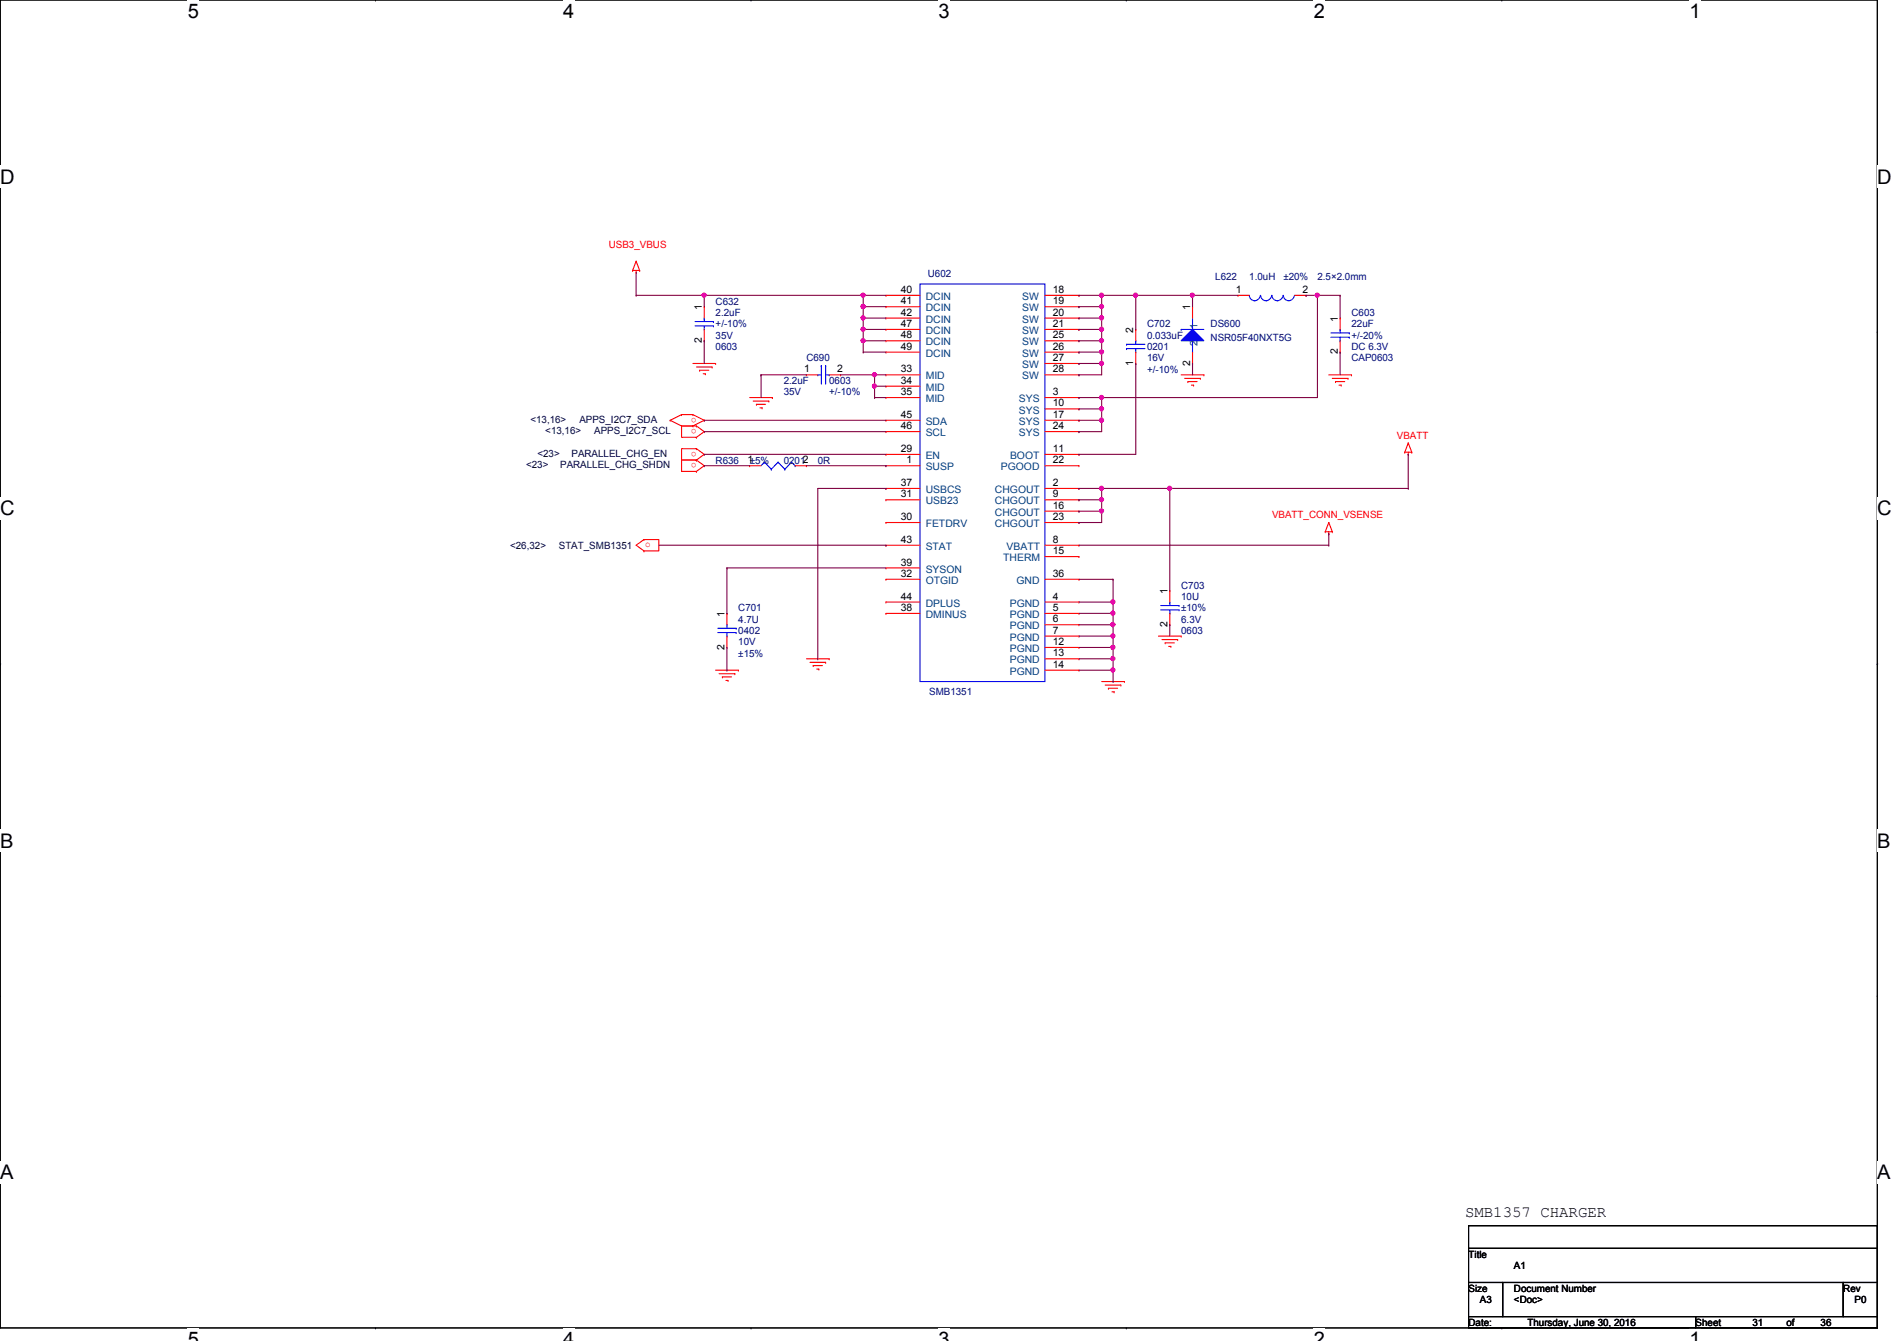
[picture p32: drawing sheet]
<svg xmlns="http://www.w3.org/2000/svg" width="297mm" height="210mm" viewBox="0 0 297 210" stroke-linecap="round" stroke-linejoin="round" font-family="sans-serif">
<defs><g id="words">
<g font-size="3.1">
<text x="29.4" y="2.8">5</text>
<text x="88.2" y="2.8">4</text>
<text x="147" y="2.8">3</text>
<text x="205.7" y="2.8">2</text>
<text x="264.5" y="2.8">1</text>
<text x="0" y="28.7">D</text>
<text x="294" y="28.7">D</text>
<text x="0" y="80.7">C</text>
<text x="294" y="80.7">C</text>
<text x="0" y="132.7">B</text>
<text x="294" y="132.7">B</text>
<text x="0" y="184.6">A</text>
<text x="294" y="184.6">A</text>
<text x="29.4" y="210.7">5</text>
<text x="88.2" y="210.7">4</text>
<text x="147" y="210.7">3</text>
<text x="205.7" y="210.7">2</text>
<text x="264.5" y="210.7">1</text>
</g>
<text font-size="2.5" x="229.4" y="190.4">SMB1357 CHARGER</text>
<g font-size="1.6" fill="#f00">
<text x="95.3" y="38.8">USB3_VBUS</text>
<text x="109" y="65.4" transform="rotate(180 109 65.4)">o</text>
<text x="109" y="67.1" transform="rotate(180 109 67.1)">o</text>
<text x="109" y="70.7" transform="rotate(180 109 70.7)">o</text>
<text x="218.7" y="68.7">VBATT</text>
<text x="109" y="72.5" transform="rotate(180 109 72.5)">o</text>
<text x="199.2" y="81.1">VBATT_CONN_VSENSE</text>
<text x="101" y="85.7">o</text>
</g>
<g font-size="1.6" fill="#000080">
<text x="112.1" y="47.7">C632</text>
<text x="145.3" y="43.4">U602</text>
<text x="190.3" y="43.8">L622</text>
<text x="195.6" y="43.8">1.0uH</text>
<text x="201" y="43.8">±20%</text>
<text x="206.3" y="43.8">2.5×2.0mm</text>
<text x="112.1" y="49.4">2.2uF</text>
<text x="112.1" y="53">35V</text>
<text x="112.1" y="51.2">+/-10%</text>
<text x="179.6" y="51.2">C702</text>
<text x="179.6" y="53">0.033uF</text>
<text x="189.6" y="51.2">DS600</text>
<text x="189.6" y="53.3">NSR05F40NXT5G</text>
<text x="211.6" y="49.4">C603</text>
<text x="211.6" y="51.2">22uF</text>
<text x="211.6" y="53">+/-20%</text>
<text x="112.1" y="54.8">0603</text>
<text x="126.3" y="56.6">C690</text>
<text x="179.6" y="54.8">0201</text>
<text x="179.6" y="56.6">16V</text>
<text x="179.6" y="58.3">+/-10%</text>
<text x="211.6" y="56.6">CAP0603</text>
<text x="211.6" y="54.8">DC 6.3V</text>
<text x="122.7" y="60.1">2.2uF</text>
<text x="122.7" y="61.9">35V</text>
<text x="129.8" y="61.9">+/-10%</text>
<text x="129.8" y="60.1">0603</text>
<text x="112.1" y="72.6">R636</text>
<text x="122.7" y="72.6">02012</text>
<text x="128.1" y="72.6">0R</text>
<text x="115.6" y="95.7">C701</text>
<text x="185" y="92.1">C703</text>
<text x="185" y="93.9">10U</text>
<text x="185" y="95.7">±10%</text>
<text x="115.6" y="97.5">4.7U</text>
<text x="115.6" y="99.2">0402</text>
<text x="115.6" y="101">10V</text>
<text x="185" y="99.2">0603</text>
<text x="185" y="97.5">6.3V</text>
<text x="115.6" y="102.8">±15%</text>
<text x="145.5" y="108.8">SMB1351</text>
</g>
<g font-size="1.6">
<text x="141.1" y="45.8">40</text>
<text x="141.1" y="47.6">41</text>
<text x="164.8" y="45.8">18</text>
<text x="164.8" y="47.6">19</text>
<text x="193.5" y="45.8">1</text>
<text x="204" y="45.8">2</text>
<text x="109.9" y="53.7" transform="rotate(-90 109.9 53.7)">2</text>
<text x="109.9" y="48.6" transform="rotate(-90 109.9 48.6)">1</text>
<text x="141.1" y="49.4">42</text>
<text x="141.1" y="51.2">47</text>
<text x="141.1" y="53">48</text>
<text x="164.8" y="49.4">20</text>
<text x="164.8" y="51.2">21</text>
<text x="164.8" y="53">25</text>
<text x="177.5" y="52.1" transform="rotate(-90 177.5 52.1)">2</text>
<text x="186.3" y="48.6" transform="rotate(-90 186.3 48.6)">1</text>
<text x="209.5" y="50.3" transform="rotate(-90 209.5 50.3)">1</text>
<text x="125.9" y="58.3">1</text>
<text x="131.1" y="58.3">2</text>
<text x="141.1" y="54.7">49</text>
<text x="141.1" y="58.3">33</text>
<text x="164.8" y="54.7">26</text>
<text x="164.8" y="56.5">27</text>
<text x="164.8" y="58.3">28</text>
<text x="177.5" y="57.2" transform="rotate(-90 177.5 57.2)">1</text>
<text x="186.3" y="57.2" transform="rotate(-90 186.3 57.2)">2</text>
<text x="209.5" y="55.5" transform="rotate(-90 209.5 55.5)">2</text>
<text x="141.1" y="60.1">34</text>
<text x="141.1" y="61.8">35</text>
<text x="141.1" y="65.4">45</text>
<text x="164.8" y="61.8">3</text>
<text x="164.8" y="63.6">10</text>
<text x="164.8" y="65.4">17</text>
<text x="141.1" y="67.2">46</text>
<text x="141.1" y="70.7">29</text>
<text x="164.8" y="67.2">24</text>
<text x="164.8" y="70.7">11</text>
<text x="117" y="72.5">1±5%</text>
<text x="141.1" y="76.1">37</text>
<text x="141.1" y="77.9">31</text>
<text x="141.9" y="72.5">1</text>
<text x="164.8" y="72.5">22</text>
<text x="164.8" y="76.1">2</text>
<text x="164.8" y="77.9">9</text>
<text x="141.1" y="81.4">30</text>
<text x="164.8" y="79.6">16</text>
<text x="164.8" y="81.4">23</text>
<text x="141.1" y="85">43</text>
<text x="141.1" y="88.5">39</text>
<text x="164.8" y="85">8</text>
<text x="164.8" y="86.7">15</text>
<text x="141.1" y="90.3">32</text>
<text x="141.1" y="93.9">44</text>
<text x="141.1" y="95.6">38</text>
<text x="164.8" y="90.3">36</text>
<text x="164.8" y="93.9">4</text>
<text x="164.8" y="95.6">5</text>
<text x="182.8" y="93" transform="rotate(-90 182.8 93)">1</text>
<text x="113.5" y="101.7" transform="rotate(-90 113.5 101.7)">2</text>
<text x="113.5" y="96.6" transform="rotate(-90 113.5 96.6)">1</text>
<text x="164.8" y="97.4">6</text>
<text x="164.8" y="99.2">7</text>
<text x="164.8" y="101">12</text>
<text x="182.8" y="98.1" transform="rotate(-90 182.8 98.1)">2</text>
<text x="164.8" y="102.7">13</text>
<text x="164.8" y="104.5">14</text>
<text x="230" y="196.8">Title</text>
<text x="230" y="202.2">Size</text>
<text x="231.7" y="204">A3</text>
<text x="237.1" y="202.2">Document Number</text>
<text x="237.1" y="204">&lt;Doc&gt;</text>
<text x="237.1" y="198.6">A1</text>
<text x="288.6" y="202.2">Rev</text>
<text x="290.4" y="204">P0</text>
<text x="230" y="207.5">Date:</text>
<text x="239.2" y="207.5">Thursday, June 30, 2016</text>
<text x="265.5" y="207.5">Sheet</text>
<text x="274.4" y="207.5">31</text>
<text x="279.7" y="207.5">of</text>
<text x="285.1" y="207.5">36</text>
</g>
<g font-size="1.6" fill="#004080">
<text x="144.9" y="46.9">DCIN</text>
<text x="160.1" y="46.9">SW</text>
<text x="144.9" y="48.7">DCIN</text>
<text x="144.9" y="50.5">DCIN</text>
<text x="144.9" y="52.3">DCIN</text>
<text x="160.1" y="48.7">SW</text>
<text x="160.1" y="50.5">SW</text>
<text x="160.1" y="52.3">SW</text>
<text x="187.5" y="51.6" transform="rotate(-90 187.5 51.6)">1</text>
<text x="144.9" y="54.1">DCIN</text>
<text x="144.9" y="55.8">DCIN</text>
<text x="144.9" y="59.4">MID</text>
<text x="160.1" y="54.1">SW</text>
<text x="160.1" y="55.8">SW</text>
<text x="160.1" y="57.6">SW</text>
<text x="160.1" y="59.4">SW</text>
<text x="187.5" y="54.2" transform="rotate(-90 187.5 54.2)">2</text>
<text x="144.9" y="61.2">MID</text>
<text x="144.9" y="62.9">MID</text>
<text x="159.6" y="62.9">SYS</text>
<text x="159.6" y="64.7">SYS</text>
<text x="144.9" y="66.5">SDA</text>
<text x="144.9" y="68.3">SCL</text>
<text x="144.9" y="71.8">EN</text>
<text x="158.2" y="71.8">BOOT</text>
<text x="159.6" y="66.5">SYS</text>
<text x="159.6" y="68.3">SYS</text>
<text x="144.9" y="73.6">SUSP</text>
<text x="144.9" y="77.2">USBCS</text>
<text x="155.8" y="77.2">CHGOUT</text>
<text x="156.7" y="73.6">PGOOD</text>
<text x="144.9" y="79">USB23</text>
<text x="144.9" y="82.5">FETDRV</text>
<text x="155.8" y="79">CHGOUT</text>
<text x="155.8" y="80.7">CHGOUT</text>
<text x="155.8" y="82.5">CHGOUT</text>
<text x="144.9" y="86.1">STAT</text>
<text x="144.9" y="89.6">SYSON</text>
<text x="157.1" y="87.8">THERM</text>
<text x="157.6" y="86.1">VBATT</text>
<text x="144.9" y="91.4">OTGID</text>
<text x="144.9" y="95">DPLUS</text>
<text x="158.1" y="95">PGND</text>
<text x="159.2" y="91.4">GND</text>
<text x="144.9" y="96.7">DMINUS</text>
<text x="158.1" y="96.7">PGND</text>
<text x="158.1" y="98.5">PGND</text>
<text x="158.1" y="100.3">PGND</text>
<text x="158.1" y="102.1">PGND</text>
<text x="158.1" y="103.8">PGND</text>
<text x="158.1" y="105.6">PGND</text>
</g>
<g font-size="1.6" fill="#000040">
<text x="83.1" y="66.2">&lt;13,16&gt;</text>
<text x="84.2" y="71.5">&lt;23&gt;</text>
<text x="85.4" y="67.9">&lt;13,16&gt;</text>
<text x="89.5" y="71.5">PARALLEL_CHG_EN</text>
<text x="90.7" y="66.2">APPS_I2C7_SDA</text>
<text x="93" y="67.9">APPS_I2C7_SCL</text>
<text x="82.4" y="73.3">&lt;23&gt;</text>
<text x="87.7" y="73.3">PARALLEL_CHG_SHDN</text>
<text x="79.9" y="85.9">&lt;26,32&gt;</text>
<text x="87.5" y="85.9">STAT_SMB1351</text>
</g>
</g></defs>
<path d="M0 0h294v207.9h-294z" fill="none" stroke="#000" stroke-width=".17"/>
<g fill="#fff">
<path d="M29.4 0h1.8v3.5h-1.8z"/>
<path d="M29.4 207.9h1.8v2h-1.8z"/>
</g>
<path d="M58.8 0h.1M58.8 207.9h.1" fill="none" stroke="#000" stroke-width=".17"/>
<g fill="#fff">
<path d="M88.2 0h1.7v3.5h-1.7z"/>
<path d="M88.2 207.9h1.7v2h-1.7z"/>
</g>
<path d="M117.6 0h.1M117.6 207.9h.1" fill="none" stroke="#000" stroke-width=".17"/>
<g fill="#fff">
<path d="M147 0h1.7v3.5h-1.7z"/>
<path d="M147 207.9h1.7v2h-1.7z"/>
</g>
<path d="M176.4 0h.1M176.4 207.9h.1" fill="none" stroke="#000" stroke-width=".17"/>
<g fill="#fff">
<path d="M205.7 0h1.8v3.5h-1.8z"/>
<path d="M205.7 207.9h1.8v2h-1.8z"/>
</g>
<path d="M235.2 0h.1M235.2 207.9h.1" fill="none" stroke="#000" stroke-width=".17"/>
<g fill="#fff">
<path d="M264.5 0h1.8v3.5h-1.8z"/>
<path d="M264.5 207.9h1.8v2h-1.8z"/>
<path d="M0 26h2.3v3.4h-2.3z"/>
<path d="M294 26h2.2v3.4h-2.2z"/>
<path d="M0 77.9h2.3v3.5h-2.3z"/>
<path d="M294 77.9h2.2v3.5h-2.2z"/>
</g>
<path d="M0 51.9h.1M294 51.9h.1" fill="none" stroke="#000" stroke-width=".17"/>
<g fill="#fff">
<path d="M0 129.9h2.1v3.4h-2.1z"/>
<path d="M294 129.9h2v3.4h-2z"/>
</g>
<path d="M0 103.9h.1M294 103.9h.1" fill="none" stroke="#000" stroke-width=".17"/>
<path d="M0 103.9h.1M294 103.9h.1" fill="none" stroke="#000" stroke-width=".16"/>
<g fill="#fff">
<path d="M0 181.8h2.1v3.5h-2.1z"/>
<path d="M294 181.8h2v3.5h-2z"/>
</g>
<path d="M0 155.9h.1M294 155.9h.1M230 191.9h64v3.5h-64zM230 195.4h64v5.3h-64zM230 200.7h5.3v5.4h-5.3zM230 206.1h35.5v1.8h-35.5zM235.3 200.7h53.3v5.4h-53.3zM265.5 206.1h28.5v1.8h-28.5zM288.6 200.7h5.4v5.4h-5.4z" fill="none" stroke="#000" stroke-width=".17"/>
<g fill="none" stroke="#f00" stroke-width=".17">
<path d="M99.1 42.3h.1M99.1 42.3h1.1M99.6 42.7h.1M99.6 40.9h.1M99.6 42.3v.4M99.6 40.9l.6 1.4M99.6 40.9l-.5 1.4M100.2 42.3h.1M108.5 56.9h3.6M109 57.4h2.5M109.6 58h.1M109.6 58h1.4"/>
<path d="M110.1 58.5h.3M110.4 58.5h.1M111.5 57.4h.1M112.1 56.9h.1M126.3 58.7h.1M126.3 58.7h1.8M129.8 58.7h1.8M131.6 58.7h.1M177.8 56.9h.1M177.8 51.6h.1M177.8 51.6v1.7M177.8 55.1v1.8"/>
<path d="M185 58.7h3.5M185.5 59.2h2.5M186 59.7h.1M186 59.7h1.4M188 59.2h.1M188.5 58.7h.1M193.8 46.2h.1M193.8 46.2h1.8M202.7 46.2h1.8M204.5 46.2h.1M208.1 58.7h3.5M208.6 59.2h2.5"/>
<path d="M209.1 59.7h.1M209.1 59.7h1.5M209.8 49.8h.1M209.8 55.1h.1M209.8 49.8v1.8M209.8 53.3v1.8M211.1 59.2h.1M211.6 58.7h.1M104.9 65.8h.1M104.9 65.8l1.8 .9M106.7 66.7h.1M106.7 64.9h.1"/>
<path d="M106.7 66.7h1.8M106.7 64.9l-1.8 .9M106.7 64.9h1.8M108.5 66.7h.1M108.5 64.9h.1M108.5 64.9l1.8 .9M109 68.5h.1M109 66.7h.1M109 66.7h-2.3v1.8h2.3M109 73.8h.1M109 72h.1M109 72h-2.3v1.8h2.3"/>
<path d="M109 70.2h.1M109 70.2h-2.3v1.8h2.3M109 66.7l1.3 .9-1.3 .9M109 72l1.3 .9-1.3 .9M109 70.2l1.3 .9-1.3 .9M110.3 65.8h.1M110.3 65.8l-1.8 .9M117.4 72.9h.1M117.4 62.2h3.5M117.4 72.9h1.8M117.9 62.8h2.5M118.4 63.3h.1"/>
<path d="M118.4 63.3h1.5M119 63.8h.3M119.3 63.8h.1M120.4 62.8h.1M120.9 62.2h.1M124.5 72.9h1.8M126.3 72.9h.1M186.6 60.3h.3M186.9 60.3h.1M209.7 60.3h.3M210 60.3h.1M220 70.8h.1"/>
<path d="M220 70.8h1.1M220.5 71.1h.1M220.5 69.3h.1M220.5 70.8v.3M220.5 69.3l-.5 1.5M220.5 69.3l.6 1.5M221.1 70.8h.1M100.8 84.5h.1M100.8 86.2h.1M100.8 84.5h2.4v1.7h-2.4M100.8 84.5l-1.2 .8 1.2 .9M113.8 96h.1"/>
<path d="M113.8 96v1.8M113.8 99.6v1.7M181.4 99.6h3.6M183.2 92.5h.1M183.2 97.8h.1M183.2 92.5v1.7M183.2 96v1.8M185 99.6h.1M207.5 83.2h.1M207.5 83.2h1.1M208.1 83.6h.1M208.1 81.8h.1"/>
<path d="M208.1 83.2v.4M208.1 81.8l-.6 1.4M208.1 81.8l.5 1.4M208.6 83.2h.1M112.1 104.9h3.5M112.6 105.5h2.5M113.1 106h.1M113.1 106h1.5M113.7 106.5h.3M113.8 101.3h.1M114 106.5h.1M115.1 105.5h.1"/>
<path d="M115.6 104.9h.1M126.3 103.1h3.5M126.8 103.7h2.5M127.3 104.2h.1M127.3 104.2h1.5M127.9 104.7h.3M128.2 104.7h.1M129.3 103.7h.1M129.8 103.1h.1M172.5 106.7h3.6M173.1 107.2h2.4M173.6 107.7h.1"/>
<path d="M173.6 107.7h1.4M174.1 108.3h.4M174.5 108.3h.1M175.5 107.2h.1M176.1 106.7h.1M181.9 100.1h2.5M182.5 100.6h.1M182.5 100.6h1.4M183 101.2h.3M183.3 101.2h.1M184.4 100.1h.1"/>
</g>
<g fill="none" stroke="#00f" stroke-width=".17">
<path d="M128.1 58.7h.1M128.1 58.7h.5M128.6 57.2h.1M128.6 57.2v2.9M129.3 57.2h.1M129.3 57.2v2.9M129.3 58.7h.5M129.8 58.7h.1M176.4 54.6h.1M176.4 53.9h.1M176.4 54.6h2.9M176.4 53.9h2.9"/>
<path d="M177.8 55.1h.1M177.8 53.3h.1M177.8 53.3v.6M177.8 54.6v.5M195.6 46.2a.87 .87 0 0 0 .9 .9 .87 .87 0 0 0 .9-.9M197.4 46.2a.87 .87 0 0 0 .9 .9 .87 .87 0 0 0 .8-.9M199.2 46.2a.87 .87 0 0 0 .8 .9 .87 .87 0 0 0 .9-.9M201 46.2a.87 .87 0 0 0 .8 .9 .87 .87 0 0 0 .9-.9M208.4 52.1h2.9M208.4 52.8h2.9M209.8 51.6h.1M209.8 53.3h.1"/>
<path d="M209.8 51.6v.5M209.8 52.8v.5M211.3 52.1h.1M211.3 52.8h.1M119.7 72.3h.1M119.7 72.3l-.5 .6M119.7 72.3l1.1 1.1M120.8 73.4h.1M121.8 72.3h.1M121.8 72.3l-1 1.1M121.8 72.3l1.1 1.1M122.9 73.4h.1"/>
<path d="M123.9 72.3h.1M123.9 72.3l-1 1.1M123.9 72.3l.6 .6M124.5 72.9h.1M112.4 98.3h2.9M112.4 99h2.9M113.8 97.8h.1M113.8 99.6h.1M113.8 97.8v.5M113.8 99v.6M115.3 98.3h.1M115.3 99h.1"/>
<path d="M181.7 94.8h2.9M181.7 95.5h2.9M183.2 94.2h.1M183.2 96h.1M183.2 94.2v.6M183.2 95.5v.5M184.6 94.8h.1M184.6 95.5h.1"/>
</g>
<path d="M185 53.3l1.7-1.7 1.8 1.7z" fill="#00f"/>
<g fill="none" stroke="#00f" stroke-width=".17">
<path d="M108.8 50.3h2.9M108.8 51h2.9M110.3 49.8h.1M110.3 51.6h.1M110.3 49.8v.5M110.3 51v.6M111.7 50.3h.1M111.7 51h.1M144.1 44.4h19.5v62.3h-19.5zM185 53.3l1.7-1.7 1.8 1.7zM185 51.6h.1M185 51.6h3.5"/>
<path d="M186.7 55.1h.1M186.7 51.6h.1M186.7 49.8v1.8M186.7 53.3v1.8"/>
</g>
<g fill="none" stroke="#f00" stroke-width=".17">
<path d="M110.3 48h.1M110.3 53.3h.1M110.3 48v1.8M110.3 51.6v1.7M138.7 46.2h.1M138.7 48h.1M138.7 49.8h.1M138.7 51.6h.1M138.7 53.3h.1M138.7 55.1h.1M138.7 58.7h.1M138.7 46.2h5.4"/>
<path d="M138.7 48h5.4M138.7 49.8h5.4M138.7 51.6h5.4M138.7 53.3h5.4M138.7 55.1h5.4M138.7 58.7h5.4M163.6 46.2h5.3M163.6 48h5.3M163.6 49.8h5.3M163.6 51.6h5.3M163.6 53.3h5.3M163.6 55.1h5.3"/>
<path d="M163.6 58.7h5.3M163.6 56.9h5.3M168.9 46.2h.1M168.9 48h.1M168.9 49.8h.1M168.9 51.6h.1M168.9 53.3h.1M168.9 55.1h.1M168.9 56.9h.1M168.9 58.7h.1M186.7 48h.1M186.7 56.9h.1"/>
<path d="M186.7 48v1.8M186.7 55.1v1.8M138.7 60.5h.1M138.7 62.2h.1M138.7 65.8h.1M138.7 67.6h.1M138.7 71.1h.1M138.7 72.9h.1M138.7 76.5h.1M138.7 78.2h.1M138.7 60.5h5.4M138.7 62.2h5.4"/>
<path d="M138.7 65.8h5.4M138.7 67.6h5.4M138.7 71.1h5.4M138.7 72.9h5.4M138.7 76.5h5.4M138.7 78.2h5.4M163.6 62.2h5.3M163.6 65.8h5.3M163.6 67.6h5.3M163.6 71.1h5.3M163.6 72.9h5.3M163.6 76.5h5.3"/>
<path d="M163.6 78.2h5.3M163.6 64h5.3M168.9 62.2h.1M168.9 64h.1M168.9 65.8h.1M168.9 67.6h.1M168.9 71.1h.1M168.9 72.9h.1M168.9 76.5h.1M168.9 78.2h.1M138.7 81.8h.1M138.7 85.3h.1"/>
<path d="M138.7 88.9h.1M138.7 90.7h.1M138.7 94.2h.1M138.7 96h.1M138.7 81.8h5.4M138.7 85.3h5.4M138.7 88.9h5.4M138.7 90.7h5.4M138.7 94.2h5.4M138.7 96h5.4M163.6 81.8h5.3M163.6 85.3h5.3"/>
<path d="M163.6 90.7h5.3M163.6 94.2h5.3M163.6 96h5.3M163.6 80h5.3M163.6 87.1h5.3M163.6 97.8h5.3M163.6 99.6h5.3M168.9 80h.1M168.9 81.8h.1M168.9 85.3h.1M168.9 87.1h.1M168.9 90.7h.1"/>
<path d="M168.9 94.2h.1M168.9 96h.1M168.9 97.8h.1M168.9 99.6h.1M163.6 101.3h5.3M163.6 103.1h5.3M163.6 104.9h5.3M168.9 101.3h.1M168.9 103.1h.1M168.9 104.9h.1"/>
</g>
<path d="M168.9 90.7h5.4M168.9 94.2h5.4M174.3 90.7h.1M174.3 96h.1M174.3 94.2h.1M174.3 90.7v5.3" fill="none" stroke="#800040" stroke-width=".17"/>
<circle cx="174.3" cy="94.2" r=".32" fill="#f0f"/>
<circle cx="174.3" cy="94.2" r=".32" fill="none" stroke="#f0f" stroke-width=".17"/>
<path d="M168.9 97.8h5.4M174.3 97.8h.1M174.3 96v1.8" fill="none" stroke="#800040" stroke-width=".17"/>
<circle cx="174.3" cy="96" r=".32" fill="#f0f"/>
<circle cx="174.3" cy="96" r=".32" fill="none" stroke="#f0f" stroke-width=".17"/>
<circle cx="174.3" cy="97.8" r=".32" fill="#f0f"/>
<circle cx="174.3" cy="97.8" r=".32" fill="none" stroke="#f0f" stroke-width=".17"/>
<path d="M168.9 96h5.4M168.9 99.6h5.4M174.3 96h.1M174.3 99.6h.1M174.3 97.8v3.5M174.3 101.3h.1" fill="none" stroke="#800040" stroke-width=".17"/>
<circle cx="174.3" cy="99.5" r=".32" fill="#f0f"/>
<circle cx="174.3" cy="99.5" r=".32" fill="none" stroke="#f0f" stroke-width=".17"/>
<path d="M174.3 103.1h.1M174.3 101.3v1.8" fill="none" stroke="#800040" stroke-width=".17"/>
<circle cx="174.3" cy="101.3" r=".32" fill="#f0f"/>
<circle cx="174.3" cy="101.3" r=".32" fill="none" stroke="#f0f" stroke-width=".17"/>
<path d="M168.9 101.3h5.4M168.9 103.1h5.4M174.3 101.3h.1M174.3 103.1h.1M174.3 104.9h.1M174.3 103.1v1.8" fill="none" stroke="#800040" stroke-width=".17"/>
<circle cx="174.3" cy="103.1" r=".32" fill="#f0f"/>
<circle cx="174.3" cy="103.1" r=".32" fill="none" stroke="#f0f" stroke-width=".17"/>
<circle cx="174.3" cy="104.9" r=".32" fill="#f0f"/>
<circle cx="174.3" cy="104.9" r=".32" fill="none" stroke="#f0f" stroke-width=".17"/>
<path d="M110.3 53.3h.1M110.3 46.2h.1M110.3 46.2v1.8M110.3 53.3v3.6M110.3 46.2h24.9M168.9 104.9h5.4M174.3 106.7h.1M174.3 104.9h.1M174.3 104.9v1.8" fill="none" stroke="#800040" stroke-width=".17"/>
<circle cx="135.1" cy="46.2" r=".32" fill="#f0f"/>
<circle cx="135.1" cy="46.2" r=".32" fill="none" stroke="#f0f" stroke-width=".17"/>
<path d="M135.2 46.2h.1M135.2 48h.1M135.2 51.6h.1M135.2 46.2h3.5M135.2 46.2v3.6M135.2 48h3.5M135.2 51.6h3.5" fill="none" stroke="#800040" stroke-width=".17"/>
<circle cx="135.1" cy="49.8" r=".32" fill="#f0f"/>
<circle cx="135.1" cy="49.8" r=".32" fill="none" stroke="#f0f" stroke-width=".17"/>
<circle cx="135.1" cy="48" r=".32" fill="#f0f"/>
<circle cx="135.1" cy="48" r=".32" fill="none" stroke="#f0f" stroke-width=".17"/>
<path d="M135.2 49.8h.1M135.2 51.6h.1M135.2 49.8h3.5M135.2 49.8v3.5" fill="none" stroke="#800040" stroke-width=".17"/>
<circle cx="135.1" cy="53.3" r=".32" fill="#f0f"/>
<circle cx="135.1" cy="53.3" r=".32" fill="none" stroke="#f0f" stroke-width=".17"/>
<circle cx="135.1" cy="51.5" r=".32" fill="#f0f"/>
<circle cx="135.1" cy="51.5" r=".32" fill="none" stroke="#f0f" stroke-width=".17"/>
<path d="M119.2 58.7h.1M119.2 58.7v3.5M119.2 58.7h7.1M135.2 53.3h.1M135.2 55.1h.1M135.2 53.3h3.5M135.2 53.3v1.8M135.2 55.1h3.5M136.9 58.7h.1M136.9 58.7h1.8" fill="none" stroke="#800040" stroke-width=".17"/>
<circle cx="136.9" cy="58.6" r=".32" fill="#f0f"/>
<circle cx="136.9" cy="58.6" r=".32" fill="none" stroke="#f0f" stroke-width=".17"/>
<g fill="none" stroke="#800040" stroke-width=".17">
<path d="M168.9 48h.1M168.9 58.7h.1M168.9 58.7h3.6M172.5 46.2h.1M172.5 46.2v1.8h-3.6M110.3 67.6h.1M110.3 65.8h.1M110.3 72.9h.1M110.3 71.1h.1M110.3 67.6h28.4M110.3 65.8h28.4M110.3 72.9h7.1"/>
<path d="M110.3 71.1h28.4M126.3 72.9h12.4M128.1 76.5h10.6M136.9 60.5h.1M136.9 60.5h1.8M138.7 72.9h.1M138.7 76.5h.1M103.2 85.3h35.5M113.8 88.9h.1M113.8 96h.1M113.8 88.9h24.9M113.8 88.9v7.1"/>
<path d="M138.7 85.3h.1"/>
</g>
<circle cx="172.5" cy="48" r=".32" fill="#f0f"/>
<circle cx="172.5" cy="48" r=".32" fill="none" stroke="#f0f" stroke-width=".17"/>
<circle cx="172.5" cy="46.2" r=".32" fill="#f0f"/>
<circle cx="172.5" cy="46.2" r=".32" fill="none" stroke="#f0f" stroke-width=".17"/>
<path d="M168.9 46.2h.1M168.9 46.2h3.6M172.5 48h.1M172.5 51.6h.1M172.5 48v1.8M172.5 51.6v1.7" fill="none" stroke="#800040" stroke-width=".17"/>
<circle cx="172.5" cy="53.3" r=".32" fill="#f0f"/>
<circle cx="172.5" cy="53.3" r=".32" fill="none" stroke="#f0f" stroke-width=".17"/>
<circle cx="172.5" cy="51.5" r=".32" fill="#f0f"/>
<circle cx="172.5" cy="51.5" r=".32" fill="none" stroke="#f0f" stroke-width=".17"/>
<path d="M168.9 51.6h.1M172.5 49.8h.1M172.5 49.8v1.8h-3.6" fill="none" stroke="#800040" stroke-width=".17"/>
<circle cx="172.5" cy="49.8" r=".32" fill="#f0f"/>
<circle cx="172.5" cy="49.8" r=".32" fill="none" stroke="#f0f" stroke-width=".17"/>
<path d="M168.9 49.8h.1M168.9 53.3h.1M168.9 49.8h3.6M168.9 53.3h3.6M172.5 53.3h.1M172.5 55.1h.1M172.5 53.3v3.6" fill="none" stroke="#800040" stroke-width=".17"/>
<circle cx="172.5" cy="55.1" r=".32" fill="#f0f"/>
<circle cx="172.5" cy="55.1" r=".32" fill="none" stroke="#f0f" stroke-width=".17"/>
<path d="M168.9 55.1h.1M168.9 56.9h.1M168.9 55.1h3.6M168.9 56.9h3.6M172.5 56.9h.1M172.5 56.9v1.8M208.1 83.6h.1M208.1 83.6v1.7" fill="none" stroke="#800040" stroke-width=".17"/>
<circle cx="172.5" cy="56.9" r=".32" fill="#f0f"/>
<circle cx="172.5" cy="56.9" r=".32" fill="none" stroke="#f0f" stroke-width=".17"/>
<path d="M168.9 67.6h.1M168.9 62.2h.1M168.9 65.8h.1M168.9 67.6h3.6M168.9 62.2h3.6M172.5 62.2h.1M172.5 64h.1M172.5 62.2v3.6h-3.6" fill="none" stroke="#800040" stroke-width=".17"/>
<circle cx="172.5" cy="65.8" r=".32" fill="#f0f"/>
<circle cx="172.5" cy="65.8" r=".32" fill="none" stroke="#f0f" stroke-width=".17"/>
<circle cx="172.5" cy="64" r=".32" fill="#f0f"/>
<circle cx="172.5" cy="64" r=".32" fill="none" stroke="#f0f" stroke-width=".17"/>
<g fill="none" stroke="#800040" stroke-width=".17">
<path d="M172.5 46.2h.1M172.5 46.2h21.3M177.8 46.2h.1M177.8 56.9h.1M177.8 46.2v5.4M177.8 56.9v14.2h-8.9M186.7 56.9h.1M186.7 46.2h.1M186.7 46.2v1.8M186.7 56.9v1.8M168.9 64h.1M168.9 71.1h.1"/>
<path d="M168.9 64h3.6M172.5 65.8h.1M172.5 65.8v1.8"/>
</g>
<circle cx="186.7" cy="46.2" r=".32" fill="#f0f"/>
<circle cx="186.7" cy="46.2" r=".32" fill="none" stroke="#f0f" stroke-width=".17"/>
<circle cx="177.8" cy="46.2" r=".32" fill="#f0f"/>
<circle cx="177.8" cy="46.2" r=".32" fill="none" stroke="#f0f" stroke-width=".17"/>
<path d="M204.5 46.2h.1M204.5 46.2h5.3M206.3 46.2h.1M206.3 46.2v16M209.8 46.2h.1M209.8 55.1h.1M209.8 46.2v3.6M209.8 55.1v3.6" fill="none" stroke="#800040" stroke-width=".17"/>
<circle cx="206.3" cy="46.2" r=".32" fill="#f0f"/>
<circle cx="206.3" cy="46.2" r=".32" fill="none" stroke="#f0f" stroke-width=".17"/>
<path d="M172.5 62.2h.1M172.5 62.2h33.8" fill="none" stroke="#800040" stroke-width=".17"/>
<circle cx="172.5" cy="62.2" r=".32" fill="#f0f"/>
<circle cx="172.5" cy="62.2" r=".32" fill="none" stroke="#f0f" stroke-width=".17"/>
<path d="M172.5 76.5h.1M172.5 76.5v1.7M168.9 81.8h.1M168.9 81.8h3.6" fill="none" stroke="#800040" stroke-width=".17"/>
<circle cx="172.5" cy="78.2" r=".32" fill="#f0f"/>
<circle cx="172.5" cy="78.2" r=".32" fill="none" stroke="#f0f" stroke-width=".17"/>
<circle cx="172.5" cy="76.4" r=".32" fill="#f0f"/>
<circle cx="172.5" cy="76.4" r=".32" fill="none" stroke="#f0f" stroke-width=".17"/>
<path d="M168.9 76.5h.1M168.9 76.5h3.6M172.5 78.2h.1M172.5 78.2v1.8h-3.6M168.9 80h.1" fill="none" stroke="#800040" stroke-width=".17"/>
<circle cx="172.5" cy="80" r=".32" fill="#f0f"/>
<circle cx="172.5" cy="80" r=".32" fill="none" stroke="#f0f" stroke-width=".17"/>
<path d="M168.9 78.2h.1M168.9 78.2h3.6M172.5 76.5h.1M172.5 76.5h48M220.5 76.5h.1M172.5 80h.1M172.5 80v1.8" fill="none" stroke="#800040" stroke-width=".17"/>
<circle cx="183.1" cy="76.4" r=".32" fill="#f0f"/>
<circle cx="183.1" cy="76.4" r=".32" fill="none" stroke="#f0f" stroke-width=".17"/>
<path d="M136.9 58.7v3.5M136.9 60.5h.1M136.9 62.2h.1M136.9 62.2h1.8M183.2 76.5h.1M183.2 76.5v16M220.5 71.1h.1M220.5 71.1v5.4M168.9 85.3h39.2M208.1 85.3h.1" fill="none" stroke="#800040" stroke-width=".17"/>
<circle cx="136.9" cy="60.4" r=".32" fill="#f0f"/>
<circle cx="136.9" cy="60.4" r=".32" fill="none" stroke="#f0f" stroke-width=".17"/>
<path d="M99.6 46.2h.1M99.6 42.7v3.5M99.6 46.2h10.7M110.3 46.2h.1M131.6 58.7h5.3M136.9 58.7h.1" fill="none" stroke="#800040" stroke-width=".17"/>
<circle cx="110.3" cy="46.2" r=".32" fill="#f0f"/>
<circle cx="110.3" cy="46.2" r=".32" fill="none" stroke="#f0f" stroke-width=".17"/>
<path d="M128.1 76.5v26.6M183.2 97.8h.1M183.2 97.8v1.8M113.8 104.9h.1M113.8 101.3v3.6M128.1 103.1h.1" fill="none" stroke="#800040" stroke-width=".17"/>
<circle cx="174.3" cy="94.2" r=".32" fill="#f0f"/>
<circle cx="174.3" cy="94.2" r=".32" fill="none" stroke="#f0f" stroke-width=".17"/>
<circle cx="174.3" cy="96" r=".32" fill="#f0f"/>
<circle cx="174.3" cy="96" r=".32" fill="none" stroke="#f0f" stroke-width=".17"/>
<circle cx="174.3" cy="97.8" r=".32" fill="#f0f"/>
<circle cx="174.3" cy="97.8" r=".32" fill="none" stroke="#f0f" stroke-width=".17"/>
<circle cx="174.3" cy="99.5" r=".32" fill="#f0f"/>
<circle cx="174.3" cy="99.5" r=".32" fill="none" stroke="#f0f" stroke-width=".17"/>
<circle cx="174.3" cy="101.3" r=".32" fill="#f0f"/>
<circle cx="174.3" cy="101.3" r=".32" fill="none" stroke="#f0f" stroke-width=".17"/>
<circle cx="174.3" cy="103.1" r=".32" fill="#f0f"/>
<circle cx="174.3" cy="103.1" r=".32" fill="none" stroke="#f0f" stroke-width=".17"/>
<circle cx="174.3" cy="104.9" r=".32" fill="#f0f"/>
<circle cx="174.3" cy="104.9" r=".32" fill="none" stroke="#f0f" stroke-width=".17"/>
<circle cx="135.1" cy="46.2" r=".32" fill="#f0f"/>
<circle cx="135.1" cy="46.2" r=".32" fill="none" stroke="#f0f" stroke-width=".17"/>
<circle cx="135.1" cy="49.8" r=".32" fill="#f0f"/>
<circle cx="135.1" cy="49.8" r=".32" fill="none" stroke="#f0f" stroke-width=".17"/>
<circle cx="135.1" cy="48" r=".32" fill="#f0f"/>
<circle cx="135.1" cy="48" r=".32" fill="none" stroke="#f0f" stroke-width=".17"/>
<circle cx="135.1" cy="53.3" r=".32" fill="#f0f"/>
<circle cx="135.1" cy="53.3" r=".32" fill="none" stroke="#f0f" stroke-width=".17"/>
<circle cx="135.1" cy="51.5" r=".32" fill="#f0f"/>
<circle cx="135.1" cy="51.5" r=".32" fill="none" stroke="#f0f" stroke-width=".17"/>
<circle cx="136.9" cy="58.6" r=".32" fill="#f0f"/>
<circle cx="136.9" cy="58.6" r=".32" fill="none" stroke="#f0f" stroke-width=".17"/>
<circle cx="172.5" cy="48" r=".32" fill="#f0f"/>
<circle cx="172.5" cy="48" r=".32" fill="none" stroke="#f0f" stroke-width=".17"/>
<circle cx="172.5" cy="46.2" r=".32" fill="#f0f"/>
<circle cx="172.5" cy="46.2" r=".32" fill="none" stroke="#f0f" stroke-width=".17"/>
<circle cx="172.5" cy="53.3" r=".32" fill="#f0f"/>
<circle cx="172.5" cy="53.3" r=".32" fill="none" stroke="#f0f" stroke-width=".17"/>
<circle cx="172.5" cy="51.5" r=".32" fill="#f0f"/>
<circle cx="172.5" cy="51.5" r=".32" fill="none" stroke="#f0f" stroke-width=".17"/>
<circle cx="172.5" cy="49.8" r=".32" fill="#f0f"/>
<circle cx="172.5" cy="49.8" r=".32" fill="none" stroke="#f0f" stroke-width=".17"/>
<circle cx="172.5" cy="55.1" r=".32" fill="#f0f"/>
<circle cx="172.5" cy="55.1" r=".32" fill="none" stroke="#f0f" stroke-width=".17"/>
<circle cx="172.5" cy="56.9" r=".32" fill="#f0f"/>
<circle cx="172.5" cy="56.9" r=".32" fill="none" stroke="#f0f" stroke-width=".17"/>
<circle cx="172.5" cy="65.8" r=".32" fill="#f0f"/>
<circle cx="172.5" cy="65.8" r=".32" fill="none" stroke="#f0f" stroke-width=".17"/>
<circle cx="172.5" cy="64" r=".32" fill="#f0f"/>
<circle cx="172.5" cy="64" r=".32" fill="none" stroke="#f0f" stroke-width=".17"/>
<circle cx="186.7" cy="46.2" r=".32" fill="#f0f"/>
<circle cx="186.7" cy="46.2" r=".32" fill="none" stroke="#f0f" stroke-width=".17"/>
<circle cx="177.8" cy="46.2" r=".32" fill="#f0f"/>
<circle cx="177.8" cy="46.2" r=".32" fill="none" stroke="#f0f" stroke-width=".17"/>
<circle cx="206.3" cy="46.2" r=".32" fill="#f0f"/>
<circle cx="206.3" cy="46.2" r=".32" fill="none" stroke="#f0f" stroke-width=".17"/>
<circle cx="172.5" cy="62.2" r=".32" fill="#f0f"/>
<circle cx="172.5" cy="62.2" r=".32" fill="none" stroke="#f0f" stroke-width=".17"/>
<circle cx="172.5" cy="78.2" r=".32" fill="#f0f"/>
<circle cx="172.5" cy="78.2" r=".32" fill="none" stroke="#f0f" stroke-width=".17"/>
<circle cx="172.5" cy="76.4" r=".32" fill="#f0f"/>
<circle cx="172.5" cy="76.4" r=".32" fill="none" stroke="#f0f" stroke-width=".17"/>
<circle cx="172.5" cy="80" r=".32" fill="#f0f"/>
<circle cx="172.5" cy="80" r=".32" fill="none" stroke="#f0f" stroke-width=".17"/>
<circle cx="183.1" cy="76.4" r=".32" fill="#f0f"/>
<circle cx="183.1" cy="76.4" r=".32" fill="none" stroke="#f0f" stroke-width=".17"/>
<circle cx="136.9" cy="60.4" r=".32" fill="#f0f"/>
<circle cx="136.9" cy="60.4" r=".32" fill="none" stroke="#f0f" stroke-width=".17"/>
<circle cx="110.3" cy="46.2" r=".32" fill="#f0f"/>
<circle cx="110.3" cy="46.2" r=".32" fill="none" stroke="#f0f" stroke-width=".17"/>
<use href="#words"/>
</svg>
